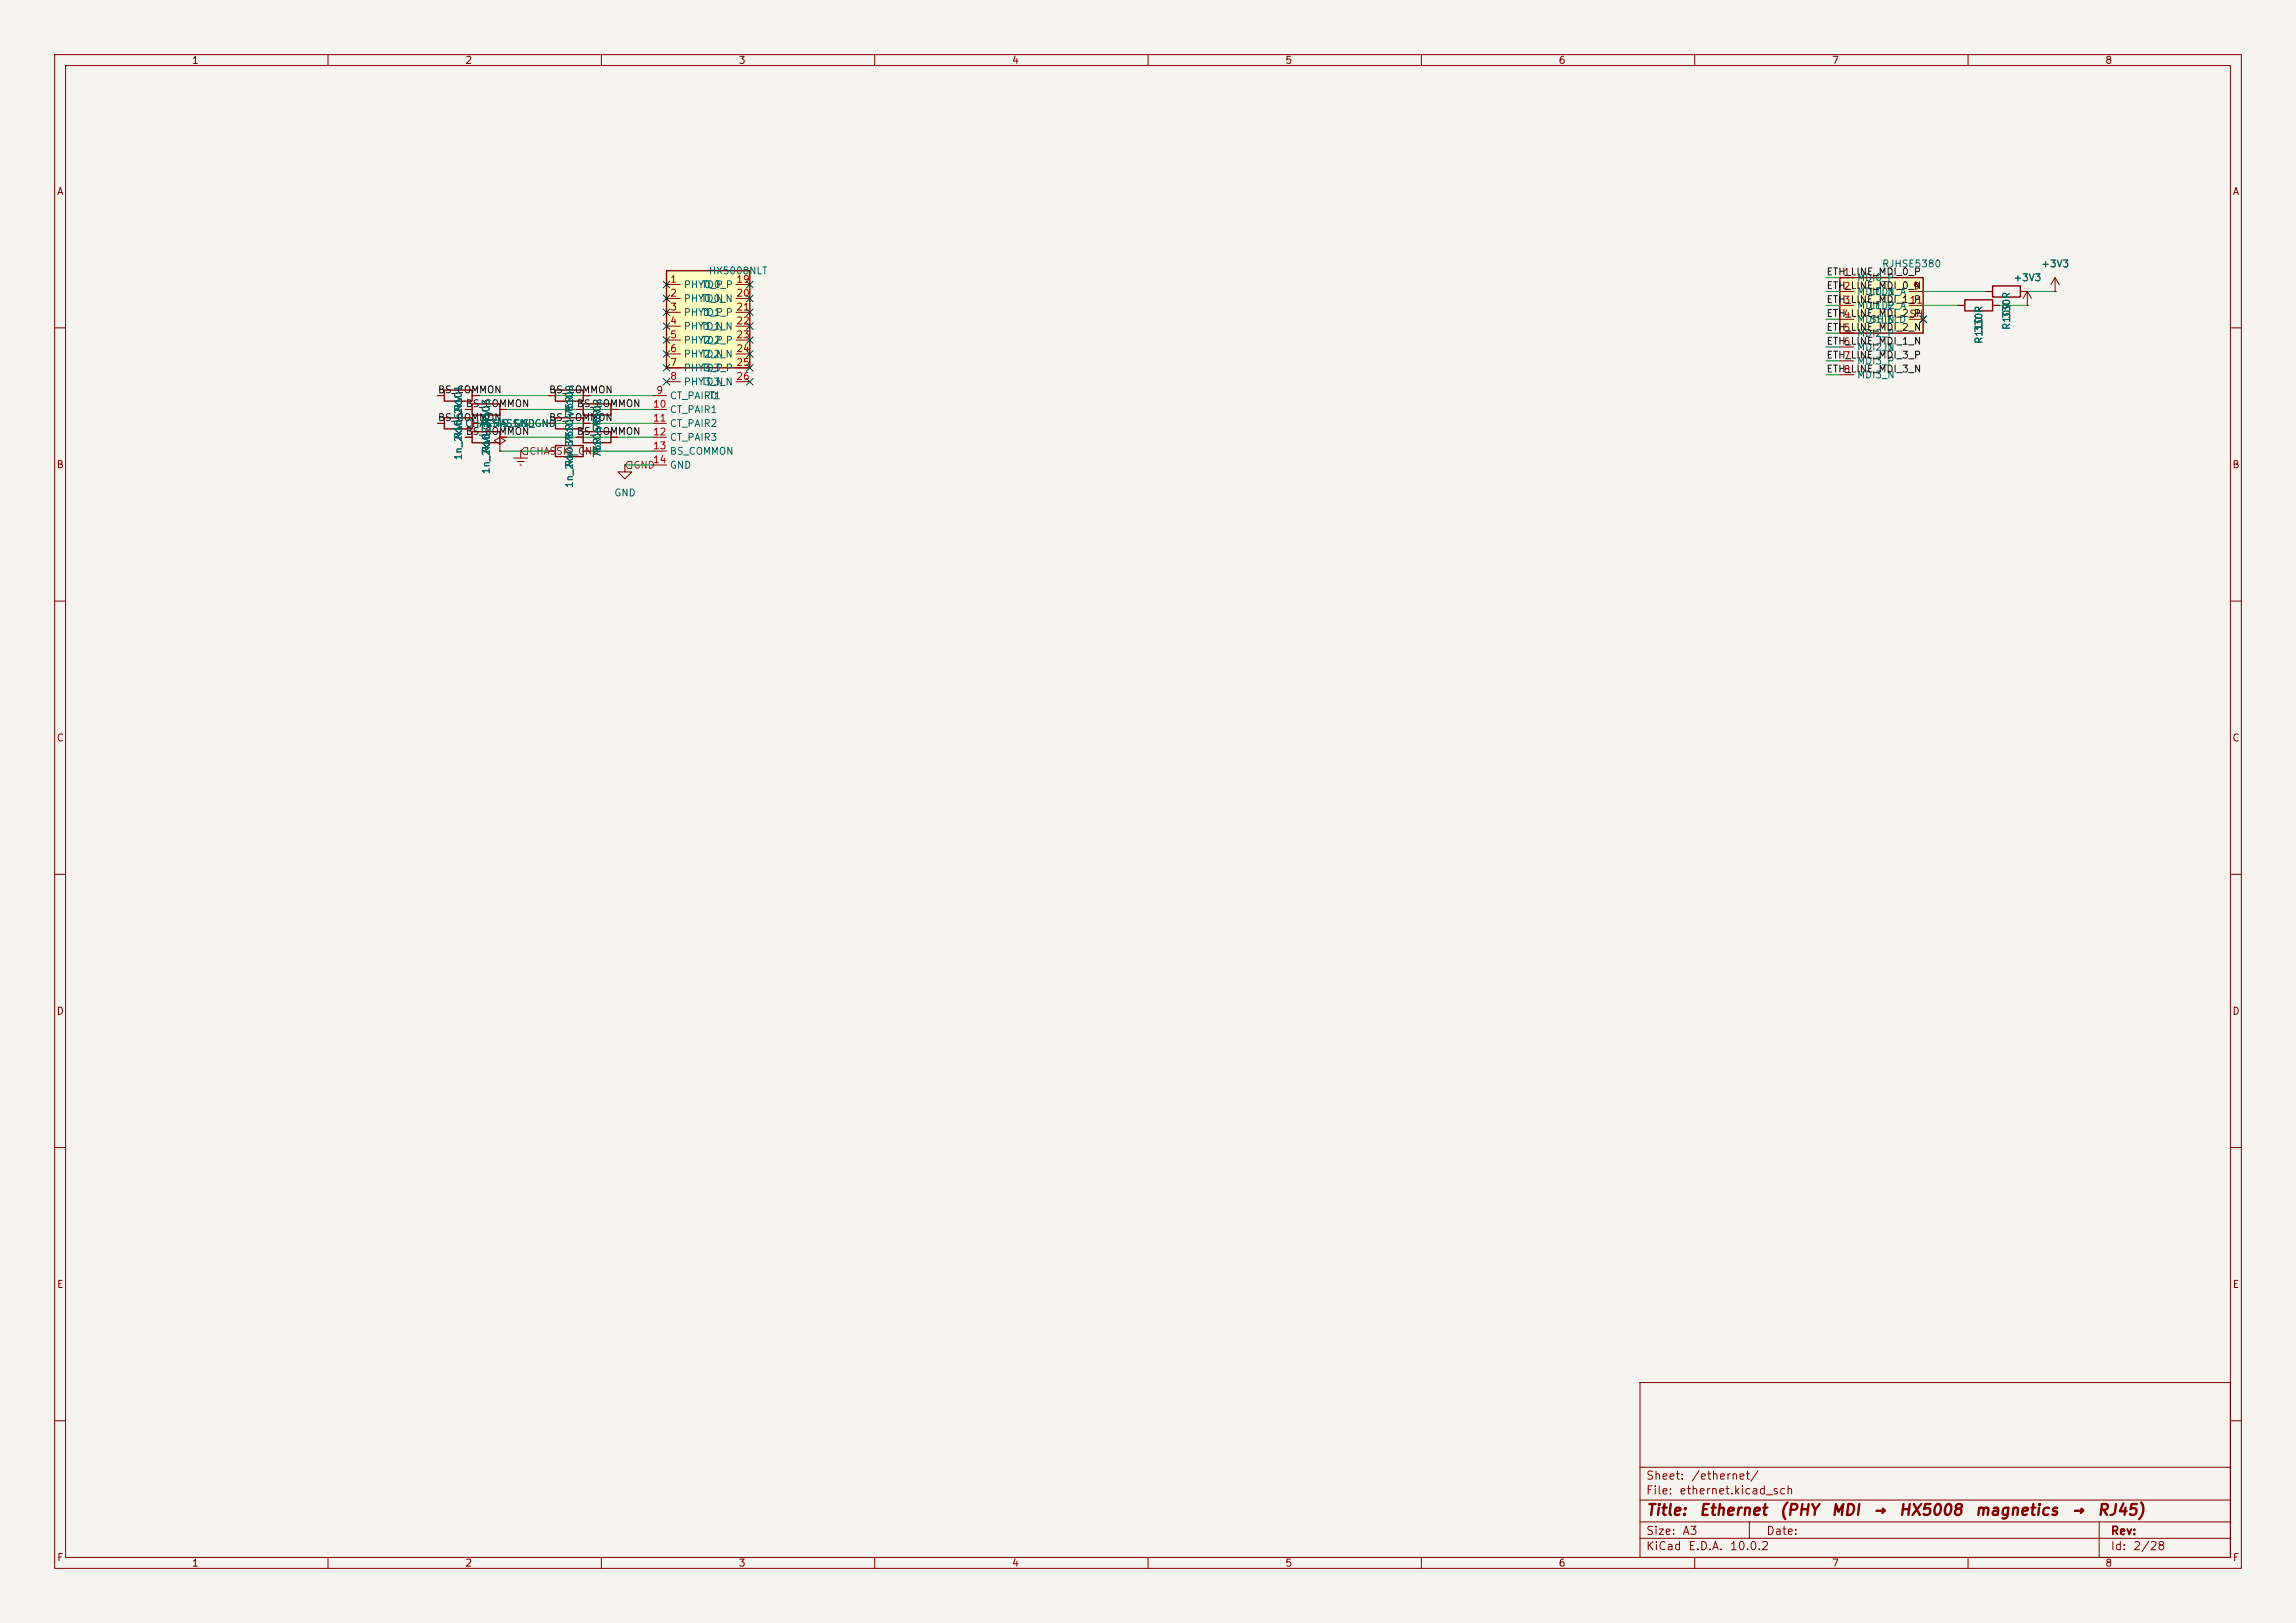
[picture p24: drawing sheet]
<svg xmlns="http://www.w3.org/2000/svg" width="420mm" height="297mm" viewBox="0 0 420 297" stroke-linecap="round" stroke-linejoin="round" font-family="sans-serif">
<defs><g id="words">
<g font-size="2" fill="#840000">
<text x="301" y="277.8">Title:</text>
<text x="310.7" y="277.8">Ethernet</text>
<text x="325.4" y="277.8">(PHY</text>
<text x="334.8" y="277.8">MDI</text>
<text x="342.4" y="277.8">→</text>
<text x="347.2" y="277.8">HX5008</text>
<text x="361.1" y="277.8">magnetics</text>
<text x="378.7" y="277.8">→</text>
<text x="383.5" y="277.8">RJ45)</text>
</g>
<g font-size="1.5" fill="#840000">
<text x="301" y="273.8">File:</text>
<text x="301" y="271.1">Sheet:</text>
<text x="307.1" y="273.8">ethernet.kicad_sch</text>
<text x="309.2" y="271.1">/ethernet/</text>
<text x="301" y="281.2">Size:</text>
<text x="307.6" y="281.2">A3</text>
<text x="323" y="281.2">Date:</text>
<text x="386" y="281.2">Rev:</text>
<text x="301" y="284">KiCad</text>
<text x="308.7" y="284">E.D.A.</text>
<text x="316.3" y="284">10.0.2</text>
<text x="386" y="284">Id:</text>
<text x="390.1" y="284">2/28</text>
</g>
<g font-size="1.3" fill="#840000">
<text x="35" y="12">1</text>
<text x="85" y="12">2</text>
<text x="135" y="12">3</text>
<text x="185" y="12">4</text>
<text x="235" y="12">5</text>
<text x="285" y="12">6</text>
<text x="335" y="12">7</text>
<text x="385" y="12">8</text>
<text x="10.3" y="36">A</text>
<text x="408.3" y="36">A</text>
<text x="10.3" y="86">B</text>
<text x="408.2" y="86">B</text>
<text x="10.3" y="136">C</text>
<text x="408.2" y="136">C</text>
<text x="10.3" y="186">D</text>
<text x="408.2" y="186">D</text>
<text x="10.3" y="236">E</text>
<text x="408.3" y="236">E</text>
<text x="10.3" y="286">F</text>
<text x="35" y="287">1</text>
<text x="85" y="287">2</text>
<text x="135" y="287">3</text>
<text x="185" y="287">4</text>
<text x="235" y="287">5</text>
<text x="285" y="287">6</text>
<text x="335" y="287">7</text>
<text x="385" y="287">8</text>
<text x="408.3" y="286">F</text>
</g>
<g font-size="1.3" fill="#a90000">
<text x="122.5" y="52">1</text>
<text x="134.6" y="52">19</text>
<text x="337.1" y="50.8">1</text>
<text x="337.1" y="53.3">2</text>
<text x="349.8" y="53.3">9</text>
<text x="122.5" y="54.6">2</text>
<text x="122.5" y="57.1">3</text>
<text x="122.5" y="59.7">4</text>
<text x="134.6" y="54.6">20</text>
<text x="134.6" y="57.1">21</text>
<text x="134.6" y="59.7">22</text>
<text x="337.1" y="55.9">3</text>
<text x="337.1" y="58.4">4</text>
<text x="349.1" y="58.4">SH</text>
<text x="349.2" y="55.9">11</text>
<text x="122.5" y="62.2">5</text>
<text x="122.5" y="64.7">6</text>
<text x="134.6" y="62.2">23</text>
<text x="134.6" y="64.7">24</text>
<text x="337.1" y="60.9">5</text>
<text x="337.1" y="63.5">6</text>
<text x="122.5" y="67.3">7</text>
<text x="122.5" y="69.8">8</text>
<text x="134.6" y="67.3">25</text>
<text x="134.6" y="69.8">26</text>
<text x="337.1" y="66">7</text>
<text x="337.1" y="68.6">8</text>
<text x="119.3" y="74.9">10</text>
<text x="119.3" y="77.4">11</text>
<text x="119.9" y="72.4">9</text>
<text x="119.3" y="80">12</text>
<text x="119.3" y="82.5">13</text>
<text x="119.3" y="85.1">14</text>
</g>
<g font-size="1.3" fill="#006464">
<text x="125" y="53">PHY0_P</text>
<text x="128.2" y="53">TD0_P</text>
<text x="129.5" y="50.5">HX5008NLT</text>
<text x="339.6" y="51.8">MDI0_P</text>
<text x="344.2" y="49.2">RJHSE5380</text>
<text x="368.2" y="51.8">+3V3</text>
<text x="373.3" y="49.2">+3V3</text>
<text x="125" y="55.6">PHY0_N</text>
<text x="125" y="58.1">PHY1_P</text>
<text x="128.2" y="55.6">TD0_N</text>
<text x="128.2" y="58.1">TD1_P</text>
<text x="339.6" y="54.3">MDI0_N</text>
<text x="339.6" y="56.9">MDI1_P</text>
<text x="339.6" y="59.4">MDI1_N</text>
<text x="341.8" y="54.3">LED1_A</text>
<text x="341.8" y="56.9">LED2_A</text>
<text x="341.9" y="59.4">SHIELD</text>
<text x="368" y="58.5" transform="rotate(-90 368 58.5)">330R</text>
<text x="125" y="60.7">PHY1_N</text>
<text x="125" y="63.2">PHY2_P</text>
<text x="125" y="65.7">PHY2_N</text>
<text x="128.2" y="60.7">TD1_N</text>
<text x="128.2" y="65.7">TD2_N</text>
<text x="128.2" y="63.2">TD2_P</text>
<text x="339.6" y="61.9">MDI2_P</text>
<text x="339.6" y="64.5">MDI2_N</text>
<text x="344.2" y="64.5">J1</text>
<text x="362.9" y="63" transform="rotate(-90 362.9 63)">R110</text>
<text x="362.9" y="61" transform="rotate(-90 362.9 61)">330R</text>
<text x="368" y="60.5" transform="rotate(-90 368 60.5)">R109</text>
<text x="125" y="68.3">PHY3_P</text>
<text x="125" y="70.8">PHY3_N</text>
<text x="128.2" y="70.8">TD3_N</text>
<text x="128.2" y="68.3">TD3_P</text>
<text x="339.6" y="67">MDI3_P</text>
<text x="339.6" y="69.6">MDI3_N</text>
<text x="105.1" y="76.3" transform="rotate(-90 105.1 76.3)">75R</text>
<text x="122.4" y="73.4">CT_PAIR0</text>
<text x="122.4" y="75.9">CT_PAIR1</text>
<text x="129.5" y="73.4">T1</text>
<text x="84.8" y="80.5" transform="rotate(-90 84.8 80.5)">R105R101</text>
<text x="84.8" y="79.3" transform="rotate(-90 84.8 79.3)">1n_2kV</text>
<text x="85" y="78.4">CHASSIS_GND</text>
<text x="88.8" y="78.4">CHASSIS_GND</text>
<text x="89.9" y="83.1" transform="rotate(-90 89.9 83.1)">R107R103</text>
<text x="89.9" y="81.8" transform="rotate(-90 89.9 81.8)">1n_2kV</text>
<text x="105.1" y="81.4" transform="rotate(-90 105.1 81.4)">75R</text>
<text x="110.2" y="83.9" transform="rotate(-90 110.2 83.9)">75R</text>
<text x="110.2" y="83.1" transform="rotate(-90 110.2 83.1)">R106R102</text>
<text x="110.2" y="78.8" transform="rotate(-90 110.2 78.8)">75R</text>
<text x="122.4" y="78.4">CT_PAIR2</text>
<text x="122.4" y="81">CT_PAIR3</text>
<text x="122.4" y="83.5">BS_COMMON</text>
<text x="84.8" y="84.3" transform="rotate(-90 84.8 84.3)">1n_2kV</text>
<text x="89.9" y="86.9" transform="rotate(-90 89.9 86.9)">1n_2kV</text>
<text x="105.1" y="89.4" transform="rotate(-90 105.1 89.4)">1n_2kV</text>
<text x="105.1" y="85.6" transform="rotate(-90 105.1 85.6)">R108R104R100</text>
<text x="122.4" y="86.1">GND</text>
<text x="112.3" y="91.1">GND</text>
</g>
<g font-size="1.3" fill="#0f0f0f">
<text x="334" y="53.2">ETH_LINE_MDI_0_N</text>
<text x="334" y="50.7">ETH_LINE_MDI_0_P</text>
<text x="334" y="58.3">ETH_LINE_MDI_2_P</text>
<text x="334" y="55.8">ETH_LINE_MDI_1_P</text>
<text x="334" y="65.9">ETH_LINE_MDI_3_P</text>
<text x="334" y="63.4">ETH_LINE_MDI_1_N</text>
<text x="334" y="60.8">ETH_LINE_MDI_2_N</text>
<text x="334" y="68.5">ETH_LINE_MDI_3_N</text>
<text x="80" y="77.3">BS_COMMON</text>
<text x="80" y="72.3">BS_COMMON</text>
<text x="85.1" y="74.8">BS_COMMON</text>
<text x="100.3" y="72.3">BS_COMMON</text>
<text x="100.3" y="77.3">BS_COMMON</text>
<text x="105.4" y="74.8">BS_COMMON</text>
<text x="85.1" y="79.9">BS_COMMON</text>
<text x="105.4" y="79.9">BS_COMMON</text>
</g>
<g font-size="1.3" fill="#725600">
<text x="96.7" y="83.5">CHASSIS_GND</text>
<text x="115.8" y="86.1">GND</text>
</g>
</g></defs>
<path d="M0 0h420v297h-420z" fill="#f5f4ef" stroke="#f5f4ef" stroke-width=".18"/>
<g fill="none" stroke="#840000" stroke-width=".18">
<path d="M10 10h400v277h-400zM12 12h396v273h-396zM60 10v2M110 10v2M160 10v2M210 10v2M260 10v2M310 10v2M360 10v2M10 60h2M408 60h2M10 110h2"/>
<path d="M408 110h2M10 160h2M408 160h2M10 210h2M408 210h2M300 253h108v32h-108zM10 260h2M300 278.5h108M300 274.5h108M300 268.5h108M320 278.5v3M384 278.5v6.5"/>
<path d="M408 260h2M60 285v2M110 285v2M160 285v2M210 285v2M260 285v2M300 281.5h108M310 285v2M360 285v2"/>
</g>
<path d="M121.9 49.5h15.3v17.8h-15.3z" fill="#ffffc2"/>
<path d="M121.9 49.5h15.3v17.8h-15.3zM106.7 79h5.1v2h-5.1zM106.7 73.9h5.1v2h-5.1zM101.6 81.5h5.1v2.1h-5.1z" fill="none" stroke="#840000" stroke-width=".25"/>
<g fill="none" stroke="#840000" stroke-width=".18">
<path d="M121.9 52.1h2.6M121.9 54.6h2.6M121.9 57.2h2.6M121.9 59.7h2.6M134.6 52.1h2.6M134.6 54.6h2.6M134.6 57.2h2.6M134.6 59.7h2.6M105.4 74.9h1.3M111.8 74.9h1.2M119.4 72.4h2.5M119.4 74.9h2.5"/>
<path d="M119.4 77.5h2.5M121.9 62.2h2.6M121.9 64.8h2.6M121.9 67.3h2.6M121.9 69.9h2.6M134.6 62.2h2.6M134.6 64.8h2.6M134.6 67.3h2.6M134.6 69.9h2.6M91.4 81.3l1.1-.7-1.1-.6-1 .6 1 .7v1.3M91.4 82.6h.1M100.3 82.6h1.3"/>
<path d="M105.4 80h1.3M106.7 82.6h1.2M111.8 80h1.2M114.3 85.1v1.3h1.3l-1.3 1.2-1.3-1.2h1.3M114.3 85.1h.1M119.4 80h2.5M119.4 82.6h2.5M119.4 85.1h2.5"/>
</g>
<path d="M336.5 50.8h15.3v10.2h-15.3z" fill="#ffffc2"/>
<path d="M336.5 50.8h15.3v10.2h-15.3zM359.4 54.9h5.1v2h-5.1zM364.5 52.3h5.1v2.1h-5.1zM81.3 76.5h5.1v2h-5.1zM81.3 71.4h5.1v2h-5.1zM86.4 79h5v2h-5zM86.4 73.9h5v2h-5zM101.6 71.4h5.1v2h-5.1zM101.6 76.5h5.1v2h-5.1z" fill="none" stroke="#840000" stroke-width=".25"/>
<g fill="none" stroke="#840000" stroke-width=".18">
<path d="M336.5 50.8h2.6M336.5 53.3h2.6M336.5 55.9h2.6M336.5 58.4h2.6M349.2 53.3h2.6M349.2 55.9h2.6M349.2 58.4h2.6M358.1 55.9h1.3M363.2 53.3h1.3M364.5 55.9h1.3M369.6 53.3h1.2M370.8 55.9h.1"/>
<path d="M370.8 53.3l-.7 1.3M370.8 53.3l.8 1.3M370.8 53.3v2.6M375.9 53.3h.1M375.9 50.8l-.7 1.3M375.9 50.8l.8 1.3M375.9 50.8v2.5M80 77.5h1.3M80 72.4h1.3M85.1 74.9h1.3M86.4 77.5h1.2M86.4 72.4h1.2"/>
<path d="M91.4 74.9h1.3M100.3 77.5h1.3M100.3 72.4h1.3M105.4 74.9h1.3M106.7 77.5h1.2M106.7 72.4h1.2M111.8 74.9h1.2M336.5 61h2.6M336.5 63.5h2.6M336.5 66h2.6M336.5 68.6h2.6M85.1 80h1.3"/>
<path d="M91.4 82.6h.1M91.4 80h1.3M94 83.8h2.5M94.6 84.5h1.3M95.1 85.1h.3M95.2 82.6h.1M95.2 82.6v1.2M100.3 82.6h1.3M105.4 80h1.3M106.7 82.6h1.2M111.8 80h1.2"/>
</g>
<path d="M95.9 81.9h.6v1.3h-.6l-.7-.6zM114.9 84.5h.7v1.2h-.7l-.6-.6z" fill="none" stroke="#725600" stroke-width=".18"/>
<g fill="none" stroke="#009600" stroke-width=".18">
<path d="M334 53.3h2.5M334 55.9h2.5M334 58.4h2.5M334 50.8h2.5M351.8 53.3h11.4M351.8 55.9h6.3M365.8 55.9h5M370.8 53.3h5.1M87.6 72.4h31.8M87.6 77.5h31.8M92.7 74.9h26.7M334 61h2.5"/>
<path d="M334 63.5h2.5M334 66h2.5M334 68.6h2.5M91.4 82.6h8.9M92.7 80h26.7M107.9 82.6h11.5M114.3 85.1h5.1"/>
</g>
<g fill="none" stroke="#000084" stroke-width=".18">
<path d="M121.3 54l1.2 1.2M121.3 56.5l1.2 1.3M121.3 59.1l1.2 1.2M121.3 51.5l1.2 1.2M122.5 54l-1.2 1.2M122.5 56.5l-1.2 1.3M122.5 59.1l-1.2 1.2M122.5 51.5l-1.2 1.2M136.6 59.1l1.2 1.2M136.6 51.5l1.2 1.2M136.6 54l1.2 1.2M136.6 56.5l1.2 1.3"/>
<path d="M137.8 51.5l-1.2 1.2M137.8 54l-1.2 1.2M137.8 59.1l-1.2 1.2M137.8 56.5l-1.2 1.3M351.2 57.8l1.2 1.2M352.4 57.8l-1.2 1.2M121.3 61.6l1.2 1.2M121.3 64.2l1.2 1.2M121.3 66.7l1.2 1.2M121.3 69.2l1.2 1.3M122.5 61.6l-1.2 1.2M122.5 64.2l-1.2 1.2"/>
<path d="M122.5 66.7l-1.2 1.2M122.5 69.2l-1.2 1.3M136.6 66.7l1.2 1.2M136.6 61.6l1.2 1.2M136.6 64.2l1.2 1.2M136.6 69.2l1.2 1.3M137.8 61.6l-1.2 1.2M137.8 64.2l-1.2 1.2M137.8 66.7l-1.2 1.2M137.8 69.2l-1.2 1.3"/>
</g>
<use href="#words"/>
</svg>
